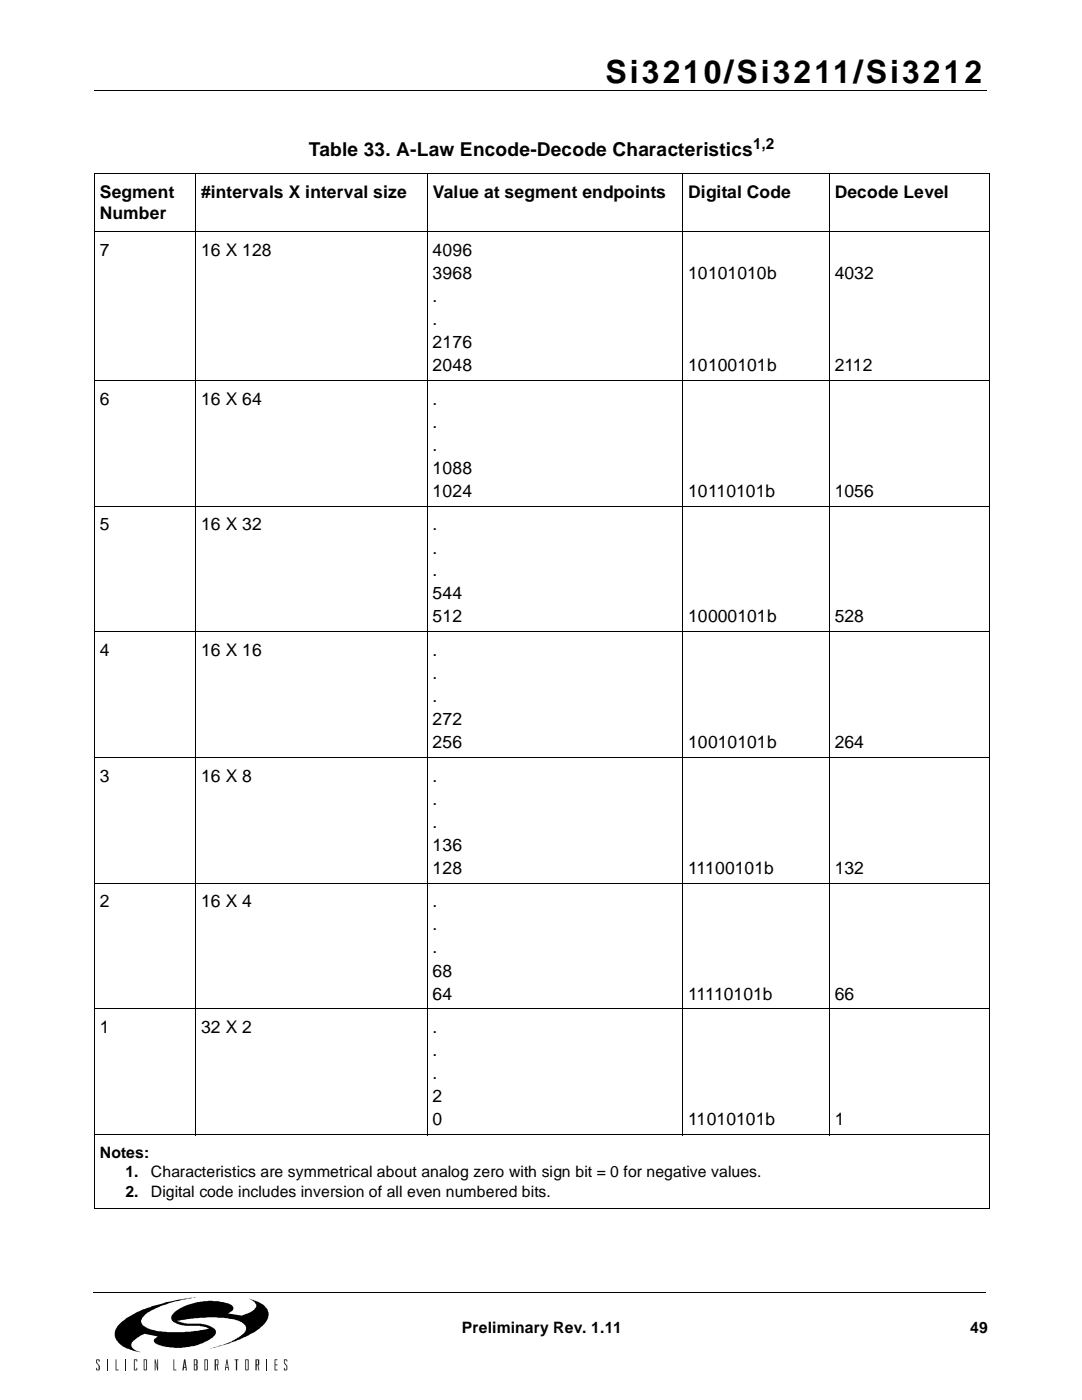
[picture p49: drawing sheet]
<svg xmlns="http://www.w3.org/2000/svg" width="216mm" height="279mm" viewBox="0 0 216 279" stroke-linecap="round" stroke-linejoin="round" font-family="sans-serif">
<defs><g id="words">
<text font-size="6.3" x="120.6" y="16.6">Si3210/Si3211/Si3212</text>
<text font-size="3.8" x="61.6" y="31.2">Table 33. A-Law Encode-Decode Characteristics</text>
<g font-size="3.5">
<text x="19.9" y="39.4">Segment</text>
<text x="40" y="39.4">#intervals X interval size</text>
<text x="86.2" y="39.4">Value at segment endpoints</text>
<text x="137.1" y="39.4">Digital Code</text>
<text x="166.3" y="39.4">Decode Level</text>
<text x="19.9" y="43.6">Number</text>
<text x="19.9" y="51.1">7</text>
<text x="40" y="51.1">16 X 128</text>
<text x="86.2" y="51.1">4096</text>
<text x="86.2" y="55.6">3968</text>
<text x="137.1" y="55.6">10101010b</text>
<text x="166.3" y="55.6">4032</text>
<text x="86.2" y="60.2">.</text>
<text x="86.2" y="64.8">.</text>
<text x="86.2" y="69.4">2176</text>
<text x="86.2" y="73.9">2048</text>
<text x="137.1" y="73.9">10100101b</text>
<text x="166.3" y="73.9">2112</text>
<text x="19.9" y="80.7">6</text>
<text x="40" y="80.7">16 X 64</text>
<text x="86.2" y="80.7">.</text>
<text x="86.2" y="85.3">.</text>
<text x="86.2" y="89.8">.</text>
<text x="86.2" y="94.4">1088</text>
<text x="86.2" y="99">1024</text>
<text x="137.1" y="99">10110101b</text>
<text x="166.3" y="99">1056</text>
<text x="19.9" y="105.7">5</text>
<text x="40" y="105.7">16 X 32</text>
<text x="86.2" y="105.7">.</text>
<text x="86.2" y="110.3">.</text>
<text x="86.2" y="114.9">.</text>
<text x="86.2" y="119.5">544</text>
<text x="86.2" y="124">512</text>
<text x="137.1" y="124">10000101b</text>
<text x="166.3" y="124">528</text>
<text x="19.9" y="130.7">4</text>
<text x="40" y="130.7">16 X 16</text>
<text x="86.2" y="130.7">.</text>
<text x="86.2" y="135.3">.</text>
<text x="86.2" y="140">.</text>
<text x="86.2" y="144.5">272</text>
<text x="86.2" y="149.1">256</text>
<text x="137.1" y="149.1">10010101b</text>
<text x="166.3" y="149.1">264</text>
<text x="19.9" y="155.8">3</text>
<text x="40" y="155.8">16 X 8</text>
<text x="86.2" y="155.8">.</text>
<text x="86.2" y="160.4">.</text>
<text x="86.2" y="165">.</text>
<text x="86.2" y="169.6">136</text>
<text x="86.2" y="174.2">128</text>
<text x="137.1" y="174.2">11100101b</text>
<text x="166.3" y="174.2">132</text>
<text x="19.9" y="180.9">2</text>
<text x="40" y="180.9">16 X 4</text>
<text x="86.2" y="180.9">.</text>
<text x="86.2" y="185.4">.</text>
<text x="86.2" y="190">.</text>
<text x="86.2" y="194.7">68</text>
<text x="86.2" y="199.2">64</text>
<text x="137.1" y="199.2">11110101b</text>
<text x="166.3" y="199.2">66</text>
<text x="19.9" y="205.9">1</text>
<text x="40" y="205.9">32 X 2</text>
<text x="86.2" y="205.9">.</text>
<text x="86.2" y="210.5">.</text>
<text x="86.2" y="215.1">.</text>
<text x="86.2" y="219.6">2</text>
<text x="86.2" y="224.3">0</text>
<text x="137.1" y="224.3">11010101b</text>
<text x="166.3" y="224.3">1</text>
</g>
<g font-size="3.1">
<text x="19.9" y="230.7">Notes:</text>
<text x="25" y="234.6">1.</text>
<text x="25" y="238.5">2.</text>
<text x="30.1" y="234.6">Characteristics are symmetrical about analog zero with sign bit = 0 for negative values.</text>
<text x="30.1" y="238.5">Digital code includes inversion of all even numbered bits.</text>
<text x="92" y="265.7">Preliminary Rev. 1.11</text>
<text x="193.3" y="265.7">49</text>
</g>
<text font-size="3" x="150" y="29.6">1,2</text>
</g></defs>
<path d="M18.7 18h177.9M18.5 257.7h177.8" fill="none" stroke="#000" stroke-width=".2"/>
<path d="M19.1 258.6h38.1v14.5h-38.1z" fill="#fff"/>
<path d="M23.4 264.3h.1a8.4 8.4 0 0 1 2.7-2.2 29 29 0 0 1 8.8-2.9l4-.6-3 .6a19.5 19.5 0 0 0-7 2.8l-.7 .7-.2 .9a3.2 3.2 0 0 0 2.3 1.5l3 .4h3.3l2.7-.2 2.3-.5-1.9-.5h-3a4.3 4.3 0 0 1-2.2-.8l-.4-.3-.1-.3v-.5l.3-.4a5.7 5.7 0 0 1 2.7-1.8 12.8 12.8 0 0 1 8.5-.3l.5 .1 .3 .4a1.06 1.06 0 0 1-.9 1.3l2.7 .5 1.6-.6 .7-.5a.86 .86 0 0 0 .4-1.2l-.3-.5-1.1-.6a7.8 7.8 0 0 1 3.6 1.9 2.71 2.71 0 0 1 .2 2.1l-.4 .8a11.2 11.2 0 0 1-4.8 3.2l-2.5 1-3.9 1 1.3-.3a13.8 13.8 0 0 0 5.3-2.5l.6-.7v-1l-.6-.6-.5-.4-2.6-.6a27.1 27.1 0 0 0-6.4 0l-3.5 .5 1.9 .6h2.9a5 5 0 0 1 2.8 1.3v.8a5.2 5.2 0 0 1-2.9 1.9l-1.8 .5a14.6 14.6 0 0 1-4.3 .3l-1.7-.4-1.2-.4-.4-.4v-.3l.8-.7-2.5-.5-1.6 .7-.9 .8-.2 .4v.5l.3 .5 .7 .5 .8 .2-1.9-.4-1.7-.8-.3-.2a2.95 2.95 0 0 1-1.2-1.7v-1z" fill-rule="evenodd" fill="#000"/>
<g fill="#1b1b1b">
<path d="M19.2 270.9h.6l.1 .2v.3h-.3v-.3h-.3l.1 .6a1.15 1.15 0 0 1 .4 1.3v.1h-.7v-.5h.2v.4h.3v-.8l-.5-.5z" fill-rule="evenodd"/>
<path d="M56.6 270.9l.6 .1v.4h-.1v-.3h-.4l.1 .6a1.51 1.51 0 0 1 .4 1.4h-.6v-.5h.1v.4h.4a1.44 1.44 0 0 0-.5-1.3z" fill-rule="evenodd"/>
</g>
<path d="M21.4 270.9v2.2" fill="none" stroke="#1b1b1b" stroke-width=".2"/>
<path d="M23 270.9h.2v2.1h.4v.1h-.6z" fill-rule="evenodd" fill="#1b1b1b"/>
<path d="M25.1 270.9v2.2" fill="none" stroke="#1b1b1b" stroke-width=".2"/>
<g fill="#1b1b1b">
<path d="M26.7 270.9l.6 .1v.4h-.1v-.3h-.4v1.9h.4v-.4h.1v.5h-.6z" fill-rule="evenodd"/>
<path d="M30.8 270.9h.2l.3 1.7v-1.7h.2v2.2h-.2l-.3-1.6v1.6h-.2z" fill-rule="evenodd"/>
<path d="M34.5 270.9h.2v2.1h.4v.1h-.6z" fill-rule="evenodd"/>
<path d="M46.7 270.9h.8v.2h-.3v2h-.2v-2h-.3z" fill-rule="evenodd"/>
</g>
<path d="M53.1 270.9v2.2" fill="none" stroke="#1b1b1b" stroke-width=".2"/>
<g fill="#1b1b1b">
<path d="M54.7 270.9h.6v.2h-.4v.9h.4v.1h-.4v.9h.4v.1h-.6z" fill-rule="evenodd"/>
<path d="M50.9 270.9v2.2h.2v-1h.2l.2 1h.1l-.1-1 .1-.1v-1zM51.1 271.1v.9h.3v-.9z" fill-rule="evenodd"/>
<path d="M42.8 270.9v2.2h.2v-1h.2l.1 1h.2l-.2-1 .2-.1v-1zM43 271.1v.9h.3v-.9z" fill-rule="evenodd"/>
<path d="M48.9 270.9v2.2h.5l.1-2.1zM49 271.1v1.9h.4v-1.9z" fill-rule="evenodd"/>
<path d="M40.7 270.9v2.2h.6l.1-2.1zM40.9 271.1v1.9h.3v-1.9z" fill-rule="evenodd"/>
<path d="M28.6 270.9v2.2h.6l.1-2.1zM28.8 271.1v1.9h.3v-1.9z" fill-rule="evenodd"/>
<path d="M36.7 270.9l-.4 2.2h.3l.1-.5h.3v.5h.3l-.4-2.2zM36.8 271.5l.1 1h-.2z" fill-rule="evenodd"/>
<path d="M45.1 270.9l-.3 2.2h.2v-.5h.4l.1 .5h.1l-.3-2.2zM45.2 271.5l.2 1h-.4z" fill-rule="evenodd"/>
<path d="M38.6 270.9v2.2h.7l.1-1-.2-.1h.2v-.9l-.1-.2zM38.8 271.1v.9h.3v-.9zM38.8 272.1v.9h.3v-.9z" fill-rule="evenodd"/>
</g>
<g fill="none" stroke="#000" stroke-width=".2">
<path d="M18.7 34.6h178.5M18.8 34.6v206.3M39 34.5v191.7M85.1 34.5v191.7M136 34.5v191.7M165.3 34.5v191.7M197.1 34.6v206.3M18.7 46.2h178.5M18.7 75.9h178.5M18.7 100.9h178.5M18.7 125.9h178.5M18.7 151h178.5"/>
<path d="M18.7 176h178.5M18.7 201.1h178.5M18.7 226.2h178.5M18.7 241h178.5"/>
</g>
<use href="#words"/>
</svg>
